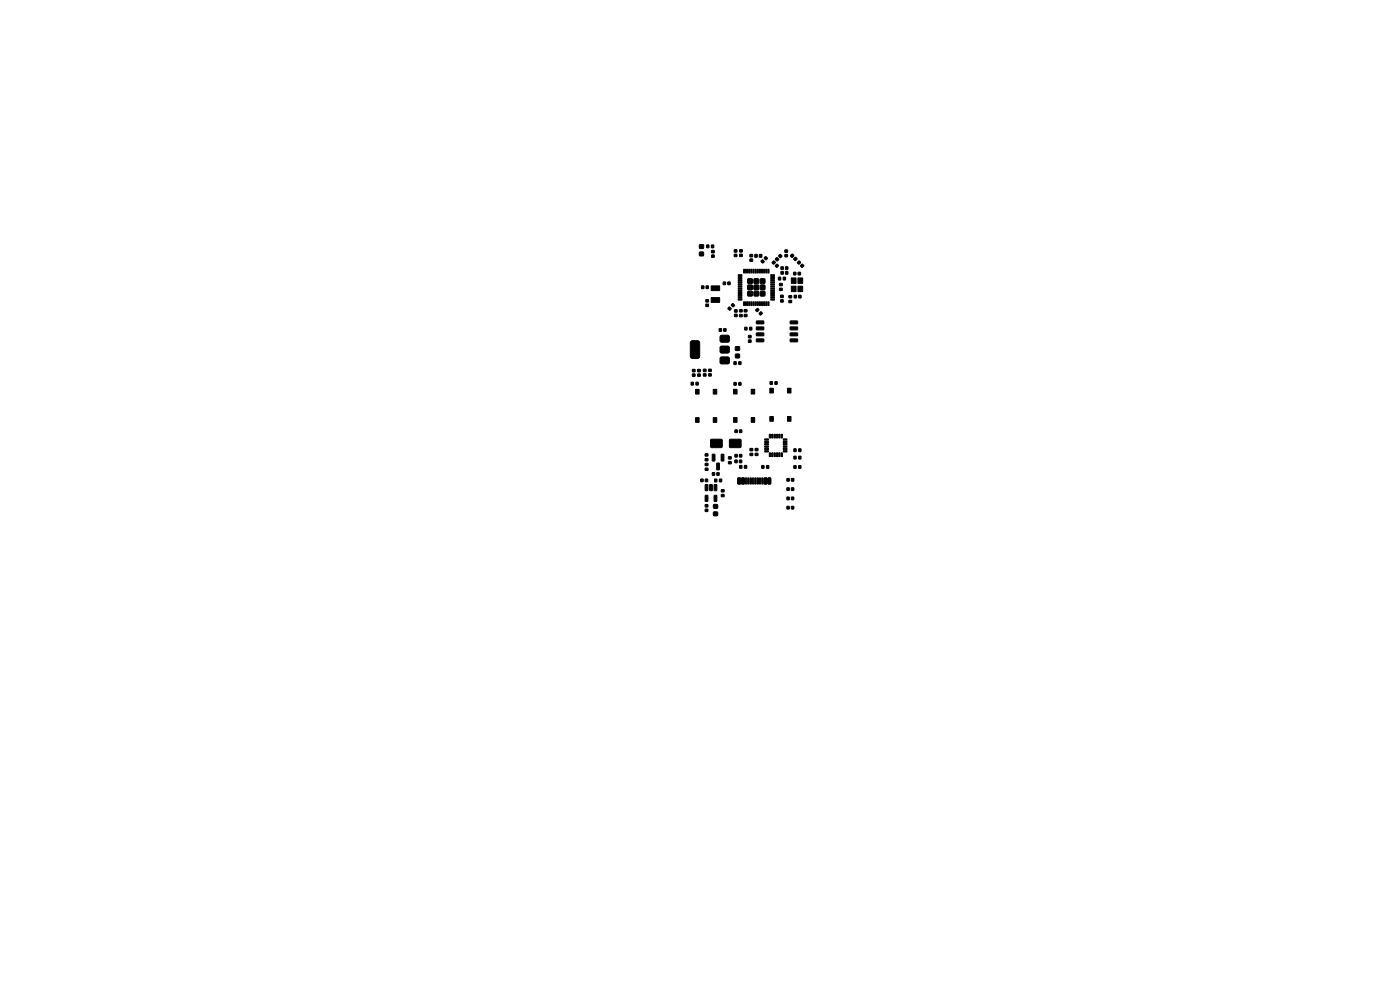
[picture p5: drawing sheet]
<svg xmlns="http://www.w3.org/2000/svg" width="297mm" height="210mm" viewBox="0 0 297 210" stroke-linecap="round" stroke-linejoin="round" font-family="sans-serif">
<g fill="#000" stroke="#000" stroke-width=".21">
<path d="M148.4 51.9h.8v.8h-.8zM148.4 53.5h.8v.7h-.8zM149.9 52h.5v.5h-.5zM150.9 52h.5v.5h-.5zM151 54.1h.5v.5h-.5zM151 53.1h.5v.5h-.5zM155.8 54h.5v.4h-.5zM155.8 53h.5v.5h-.5zM156.9 53.9h.6v.5h-.6zM156.9 53h.6v.4h-.6zM156.6 58.3h.8v.1l-.8 .1zM156.6 58.7h.8v.1l-.8 .1z"/>
<path d="M156.6 59.1h.8v.1l-.8 .1zM156.6 59.5h.8v.1l-.8 .1zM156.6 59.9h.8v.1l-.8 .1zM157.8 57.1l.1 .1v.7h-.1zM158.2 57.1l.1 .1v.7h-.1zM158.6 57.1l.1 .1v.7h-.1zM159 57.1l.1 .1v.7h-.2zM158.7 59.2h.9v.9h-.9zM159.4 57.1l.1 .1v.7h-.2zM159.1 54h.5v.5h-.5zM159.1 54.9h.5v.5h-.5zM159.8 57.1l.1 .1v.7h-.2z"/>
<path d="M160.1 54h.5v.5h-.5zM160.2 57.1l.1 .1v.7h-.2zM160.6 57.1l.1 .1v.7h-.2zM160 59.2h.9v.9h-.9zM161.1 54h.5v.5h-.5zM161 57.1l.1 .1v.7h-.2zM161.5 55.3l.3-.2 .3 .4-.4 .3zM161.4 57.1l.1 .1v.7h-.2zM161.8 57.1l.2 .1-.1 .7h-.2zM161.3 59.2h.9v.9h-.9zM162.3 54.5l.5 .2-.3 .4-.4-.3zM162.2 57.1l.2 .1-.1 .7h-.2z"/>
<path d="M162.6 57.1l.2 .1-.1 .7h-.2zM163 57.1l.2 .1-.1 .7h-.2zM164.1 55.4h.2l.2 .3-.4 .4-.3-.4zM163.5 59.9h.8v.1l-.7 .1zM163.5 59.5h.8v.1l-.7 .1zM163.5 59.1h.8v.1l-.7 .1zM163.5 58.7h.8v.1l-.7 .1zM163.5 58.3h.8v.1l-.7 .1zM164.7 54.7l.2-.1 .3 .4-.3 .4-.4-.4zM164.7 56.1h.2l.3 .3-.4 .3-.3-.3zM165.4 54l.2-.1 .3 .4-.3 .4-.4-.3zM165.7 56.6h.5v.5h-.5z"/>
<path d="M165.1 58.8h.5v.6h-.5zM165.7 57.6h.5v.5h-.5zM166.7 56.6h.4v.5h-.4zM166.7 57.6h.4v.5h-.4zM166.5 54h.6v.5h-.6zM166.5 53h.6v.5h-.6zM166.2 58.8h.4v.6h-.4zM167.9 59h1v1.1h-1zM167.7 54.2l.4-.3 .3 .3-.4 .4-.3-.2zM168.4 57.8h.4v.5h-.4zM168.4 54.8l.4-.2 .3 .3-.4 .4-.3-.2zM169.3 57.8h.5v.5h-.5z"/>
<path d="M169.3 59h1v1.1h-1zM169.4 55.4h.2l.3 .3-.4 .4-.4-.4zM170.1 56.1h.2l.2 .3-.3 .3-.4-.3zM146.9 78.4h.5v.5h-.5zM146.9 79.3h.5v.5h-.5zM146.6 72.4l.2-.1h1.1l.5 .2v3.1l-.2 .4h-1.4l-.3-.2-.1-3zM148 78.4h.5v.5h-.5zM148 79.3h.5v.5h-.5zM148.8 60.7h.5v.5h-.5zM149.2 78.3h.6v.5h-.6zM149.2 79.3h.6v.5h-.6zM149.8 63.6h.5v.4h-.5z"/>
<path d="M149.8 64.5h.5v.5h-.5zM149.8 60.7h.5v.5h-.5zM150.3 78.3h.6v.5h-.6zM150.3 79.3h.6v.5h-.6zM150.9 63.1h1.8v1h-1.8zM150.9 60.6h1.8v1h-1.8zM152.6 69.7h.5v.6h-.5zM153.4 59.8h.5v.6h-.5zM153.5 69.7h.5v.6h-.5zM152.8 75.9l.3-.2 1.5 .1 .1 .3v.9l-.3 .2-1.5-.1-.2-.3zM152.8 73.6l.3-.2 1.5 .1 .1 .3v.9l-.3 .2-1.5-.1-.2-.3zM152.8 71.3l.3-.2 1.5 .1 .1 .3v.9l-.3 .2-1.5-.1-.2-.3z"/>
<path d="M154.4 59.8h.5v.6h-.5zM154.6 65.1l.5 .3-.2 .4-.5-.3zM155.2 64.6l.3-.2 .3 .4-.3 .3zM156 75.1h.9v.8h-.9zM156 73.6h.9v.7h-.9zM155.7 76.7h.5v.6h-.5zM155.8 65.7h.6v.5h-.6zM155.8 66.7h.6v.5h-.6zM156.7 76.7h.5v.6h-.5zM156.6 60.3h.8v.1l-.8 .1zM156.6 60.7h.8v.1l-.8 .1zM156.6 61.1h.8v.1l-.8 .1z"/>
<path d="M156.6 61.5h.8v.1l-.8 .1zM156.6 61.9h.8v.1l-.8 .1zM156.6 62.3h.8v.1l-.8 .1zM156.6 62.7h.8v.1l-.8 .1zM156.6 63.1h.8v.1l-.8 .1zM156.6 63.5h.8v.1l-.8 .1zM156.9 65.7h.6v.5h-.6zM156.9 66.7h.6v.5h-.6zM157.8 64l.1 .1v.7h-.1zM158 69.4h.5v.6h-.5zM158.2 64l.1 .1v.7h-.1zM157.9 65.7h.6v.4h-.6z"/>
<path d="M157.9 66.7h.6v.5h-.6zM158.6 64l.1 .1v.7h-.1zM158.8 72.1h.5v.5h-.5zM158.8 71.2h.5v.4h-.5zM159 69.4h.5v.6h-.5zM159 64l.1 .1v.7h-.2zM158.7 60.5h.9v.9h-.9zM158.7 61.8h.9v1h-.9zM159.4 64l.1 .1v.7h-.2zM159.8 64l.1 .1v.7h-.2zM160.2 64l.1 .1v.7h-.2zM160.6 65.4h.2l.2 .3-.4 .4-.3-.3z"/>
<path d="M160.6 64l.1 .1v.7h-.2zM160 60.5h.9v.9h-.9zM160 61.8h.9v1h-.9zM161 64l.1 .1v.7h-.2zM161.3 66.2h.2l.2 .3-.4 .3-.3-.3zM161.4 64l.1 .1v.7h-.2zM161.8 64l.2 .1-.1 .7h-.2zM160.5 68.1h1.5v.5l-1.5 .1zM160.5 69.4l1.5-.1v.6l-1.5 .1zM160.5 70.7l1.5-.1v.6h-1.5zM160.5 71.9h1.5v.5l-1.5 .1zM161.3 60.5h.9v.9h-.9z"/>
<path d="M161.3 61.8h.9v1h-.9zM162.2 64l.2 .1-.1 .7h-.2zM162.6 64l.2 .1-.1 .7h-.2zM163 64l.2 .1-.1 .7h-.2zM163.5 63.5h.8v.1l-.7 .1zM163.5 63.1h.8v.1l-.7 .1zM163.5 62.7h.8v.1l-.7 .1zM163.5 62.3h.8v.1l-.7 .1zM163.5 61.9h.8v.1l-.7 .1zM163.5 61.5h.8v.1l-.7 .1zM163.5 61.1h.8v.1l-.7 .1zM163.5 60.7h.8v.1l-.7 .1z"/>
<path d="M163.5 60.3h.8v.1l-.7 .1zM165.4 60.1h.5v.5h-.5zM165.4 61.2h.5v.4h-.5zM165.6 62.6h.5v.5h-.5zM165.6 63.6h.5v.5h-.5zM167.4 62.7h.5v.5h-.5zM167.4 63.7h.5v.5h-.5zM167.9 60.7h1v1.2h-1zM168.5 62.6h.5v.6h-.5zM167.7 71.9h1.4l.1 .5-1.5 .1zM167.7 70.7l1.4-.1 .1 .6h-1.5zM167.7 69.4l1.4-.1 .1 .6-1.5 .1z"/>
<path d="M167.7 68.1h1.4l.1 .5-1.5 .1zM169.3 60.7h1v1.2h-1zM169.5 62.6h.4v.6h-.4zM146.6 81.1h.5v.6h-.5zM147.6 82.6h.7v1h-.7zM147.6 88.6h.7v1h-.7zM147.6 81.1h.5v.6h-.5zM149.6 97.3h.6v.5h-.6zM149.6 96.3h.6v.4h-.6zM149.6 99.3h.6v.5h-.6zM149.6 98.3h.6v.5h-.6zM150.8 93.2h2.4v1.7h-2.4z"/>
<path d="M151.3 82.6h.8v1h-.8zM151.3 88.6h.8v1h-.8zM151.1 96.4h.6l-.1 1.4-.5-.1zM152.1 98.3h.5l-.1 1.4-.5-.1zM153 96.4h.6l-.1 1.4-.5-.1zM154.5 97.9h.6v.5h-.6zM154.5 96.9h.6v.5h-.6zM154.8 93.2h2.4v1.7h-2.4zM155.6 82.6h.8v1h-.8zM155.6 88.6h.8v1h-.8zM155.9 97.6h.5v.5h-.5zM155.9 96.4h.5v.5h-.5z"/>
<path d="M155.9 91.2h.5v.5h-.5zM155.7 81.1h.5v.6h-.5zM156.9 97.6h.4v.5h-.4zM156.9 96.4h.5v.5h-.5zM156.9 91.2h.5v.5h-.5zM156.9 98.8h.5v.5h-.5zM156.7 81.1h.5v.6h-.5zM157.9 98.8h.5v.5h-.5zM159.1 96.2h.6v.4h-.6zM159.1 95.1h.6v.5h-.6zM159.4 82.6h.7v1h-.7zM159.4 88.6h.7v1h-.7z"/>
<path d="M160.2 96.2h.6v.4h-.6zM160.2 95.1h.6v.5h-.6zM161.6 98.8h.5v.5h-.5zM162.2 93.1h.8v.3h-.8zM162.2 93.6h.8v.3h-.8zM162.2 94.1h.8v.3h-.8zM162.2 94.6h.8v.3h-.8zM162.2 95.1h.8v.3h-.8zM162.2 95.6h.8v.3h-.8zM162.6 98.8h.5v.5h-.5zM163.2 96.1h.3v.8h-.3zM163.2 92.1h.3v.8h-.3z"/>
<path d="M163.3 82.4h.8v1h-.8zM163.3 88.4h.8v1h-.8zM163.7 96.1h.3v.8h-.3zM163.7 92.1h.3v.8h-.3zM163.4 81h.4v.5h-.4zM164.2 96.1h.3v.8h-.3zM164.2 92.1h.3v.8h-.3zM164.7 96.1h.3v.8h-.3zM164.7 92.1h.3v.8h-.3zM164.4 81h.5v.5h-.5zM165.2 96.1h.3v.8h-.3zM165.2 92.1h.3v.8h-.3z"/>
<path d="M165.7 96.1h.3v.8h-.3zM165.7 92.1h.3v.8h-.3zM166.2 95.6h.8v.3h-.8zM166.2 95.1h.8v.3h-.8zM166.2 94.6h.8v.3h-.8zM166.2 94.1h.8v.3h-.8zM166.2 93.6h.8v.3h-.8zM166.2 93.1h.8v.3h-.8zM167.1 82.4h.7v1h-.7zM167.1 88.4h.7v1h-.7zM168.4 98.8h.5v.5h-.5zM168.4 96.8h.5v.6h-.5z"/>
<path d="M168.4 95.2h.5v.6h-.5zM169.4 98.8h.5v.5h-.5zM169.4 96.8h.5v.6h-.5zM169.4 95.2h.5v.6h-.5zM148.7 101.6h.5v.6h-.5zM149.6 102.8l.6 .1-.1 1.2-.5-.1zM149.6 105.1h.6l-.1 1.3-.5-.1zM149.6 107.1h.6v.4h-.6zM149.6 108h.6v.5h-.6zM149.6 101.6h.5v.6h-.5zM150.6 102.8l.5 .1-.1 1.2-.5-.1zM151.4 108.6h.8v.8h-.8z"/>
<path d="M151.4 107h.8v.8h-.8zM151.6 101.6h.5v.6h-.5zM151.1 100.3h.5v.5h-.5zM151.5 102.8l.6 .1-.1 1.2-.5-.1zM151.5 105.1h.6l-.1 1.3-.5-.1zM152.6 101.6h.5v.6h-.5zM152.1 100.3h.5v.5h-.5zM153 103.9h.6v.4h-.6zM153 104.9h.6v.5h-.6zM156.6 101.4l.5 .1-.1 1.2-.5-.1zM157.4 101.4l.5 .1-.1 1.2-.5-.1zM158.1 101.4l.3 .1-.1 1.2-.2-.1z"/>
<path d="M158.6 101.4l.3 .1-.1 1.2-.2-.1zM159.1 101.4l.3 .1-.1 1.2-.2-.1zM159.6 101.4l.3 .1-.1 1.2-.2-.1zM160.1 101.4l.3 .1-.1 1.2-.2-.1zM160.6 101.4l.3 .1-.1 1.2-.2-.1zM161.1 101.4l.3 .1-.1 1.2-.2-.1zM161.6 101.4l.3 .1-.1 1.2-.2-.1zM162.2 101.4l.5 .1-.1 1.2-.5-.1zM163 101.4l.5 .1-.1 1.2-.5-.1zM166.9 105.5h.5v.5h-.5zM166.9 103.5h.5v.5h-.5zM166.9 101.5h.5v.6h-.5z"/>
<path d="M166.9 107.4h.5v.6h-.5zM167.9 105.5h.5v.5h-.5zM167.9 103.5h.5v.5h-.5zM167.9 101.5h.5v.6h-.5zM167.9 107.4h.5v.6h-.5z"/>
</g>
</svg>
